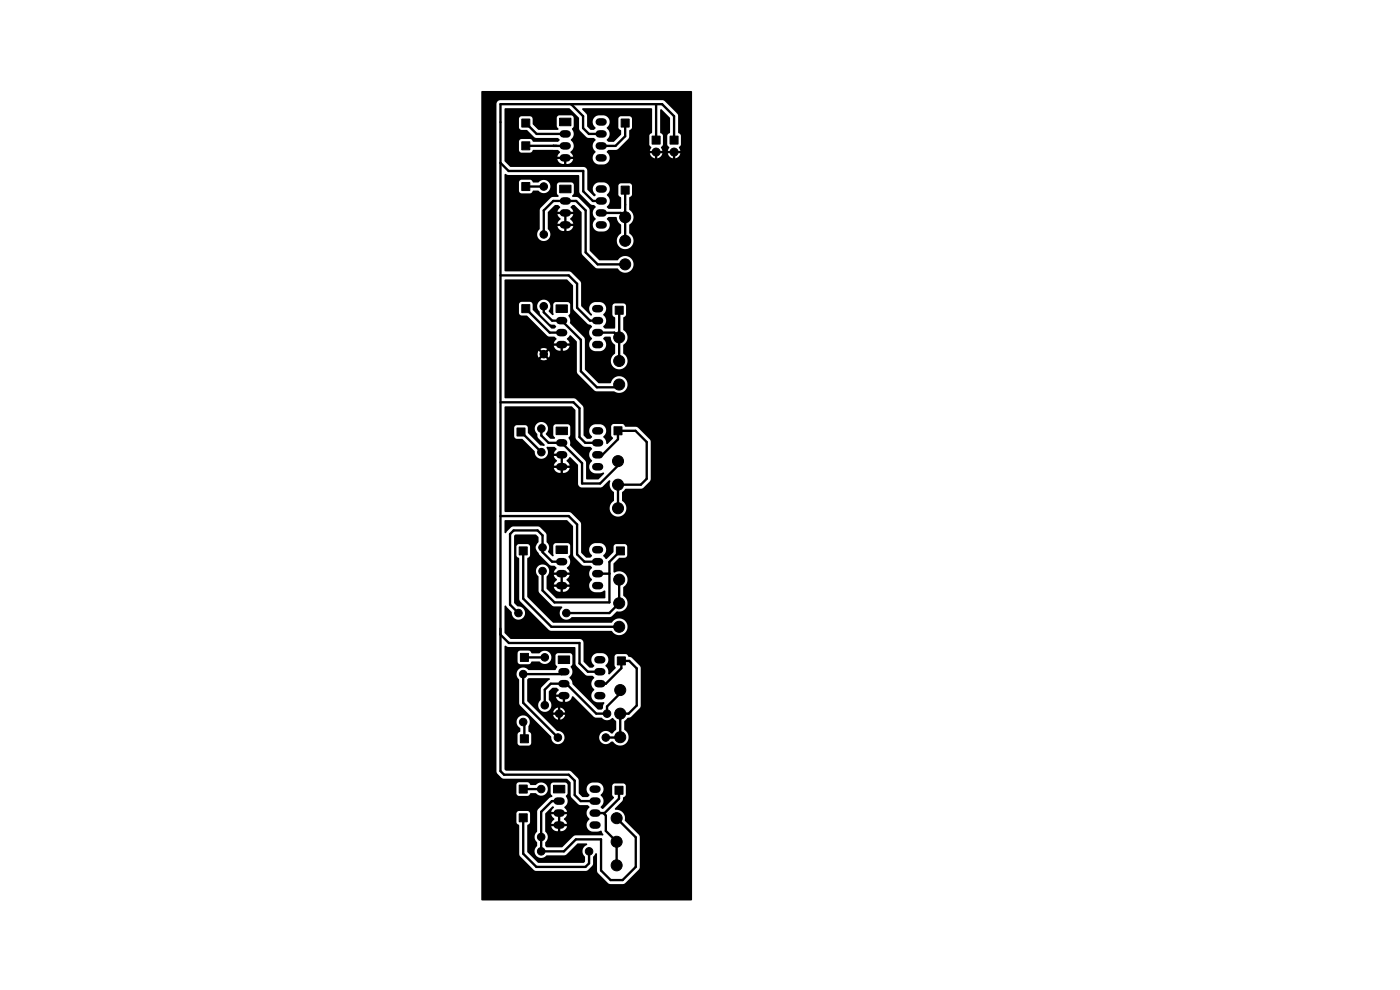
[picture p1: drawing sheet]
<svg xmlns="http://www.w3.org/2000/svg" width="297mm" height="210mm" viewBox="0 0 297 210" stroke-linecap="round" stroke-linejoin="round" font-family="sans-serif">
<g fill="#000" stroke="#000" stroke-width=".21">
<path d="M110.7 25.3h1.7v1.7h-1.7zM110.7 30.1h1.7v1.7h-1.7zM118.7 25.1h2.4v1.6h-2.4zM131.8 25.3h1.7v1.7h-1.7zM138.3 28.9h1.7v1.7h-1.7zM142.2 28.9h1.7v1.7h-1.7zM110.7 38.7h1.7v1.7h-1.7zM118.7 39.3h2.4v1.6h-2.4zM131.8 39.5h1.7v1.7h-1.7zM110.7 64.6h1.7v1.7h-1.7zM118 64.7h2.4v1.6h-2.4zM130.5 65h1.7v1.7h-1.7z"/>
<path d="M109.7 90.8h1.7v1.7h-1.7zM118 90.6h2.4v1.6h-2.4zM130.3 90.5h1.7v1.7h-1.7zM110.1 116h1.7v1.7h-1.7zM118 115.8h2.4v1.6h-2.4zM130.8 116h1.7v1.7h-1.7zM110.4 155.9h1.7v1.7h-1.7zM110.4 138.6h1.7v1.7h-1.7zM118.4 139.2h2.4v1.6h-2.4zM131 139.3h1.7v1.7h-1.7zM110.1 166.5h1.7v1.7h-1.7zM110.1 172.6h1.7v1.7h-1.7z"/>
<path d="M117.4 166.6h2.4v1.6h-2.4zM130.5 166.8h1.7v1.7h-1.7z"/>
<circle cx="115.4" cy="39.6" r=".8"/>
<circle cx="139.2" cy="32.3" r=".85"/>
<circle cx="143" cy="32.3" r=".85"/>
<circle cx="115.4" cy="49.7" r=".8"/>
<circle cx="132.6" cy="46.1" r="1.17"/>
<circle cx="132.6" cy="51.1" r="1.17"/>
<circle cx="132.6" cy="56.1" r="1.17"/>
<circle cx="115.4" cy="75.1" r=".8"/>
<circle cx="115.4" cy="65" r=".8"/>
<circle cx="131.4" cy="71.6" r="1.17"/>
<circle cx="131.4" cy="76.6" r="1.17"/>
<circle cx="114.8" cy="90.9" r=".8"/>
<circle cx="114.8" cy="95.9" r=".8"/>
<circle cx="131.1" cy="97.8" r="1.17"/>
<circle cx="131.4" cy="81.6" r="1.17"/>
<circle cx="115.1" cy="116.1" r=".8"/>
<circle cx="131.1" cy="107.8" r="1.17"/>
<circle cx="131.1" cy="102.8" r="1.17"/>
<circle cx="110" cy="130" r=".8"/>
<circle cx="115.1" cy="121.1" r=".8"/>
<circle cx="115.6" cy="139.4" r=".8"/>
<circle cx="120.1" cy="130" r=".8"/>
<circle cx="131.4" cy="123" r="1.17"/>
<circle cx="131.4" cy="133" r="1.17"/>
<circle cx="131.4" cy="128" r="1.17"/>
<circle cx="111" cy="153.2" r=".8"/>
<circle cx="111" cy="143" r=".8"/>
<circle cx="115.6" cy="149.6" r=".8"/>
<circle cx="118.4" cy="156.5" r=".8"/>
<circle cx="118.6" cy="151.4" r=".8"/>
<circle cx="128.5" cy="156.5" r=".8"/>
<circle cx="128.8" cy="151.4" r=".8"/>
<circle cx="131.6" cy="146.4" r="1.17"/>
<circle cx="131.6" cy="156.4" r="1.17"/>
<circle cx="131.6" cy="151.4" r="1.17"/>
<circle cx="114.8" cy="177.5" r=".8"/>
<circle cx="114.8" cy="167.4" r=".8"/>
<circle cx="130.8" cy="178.6" r="1.17"/>
<circle cx="130.8" cy="173.6" r="1.17"/>
<circle cx="114.8" cy="180.6" r=".8"/>
<circle cx="125" cy="180.6" r=".8"/>
<circle cx="130.8" cy="183.6" r="1.17"/>
</g>
<g fill="none" stroke="#000" stroke-width="1.6">
<path d="M119.5 28.4h.8M119.5 30.9h.8M119.5 33.5h.8M127.1 28.4h.8M127.1 30.9h.8M127.1 33.5h.8M127.1 25.9h.8M119.5 42.6h.8M119.5 45.2h.8M119.5 47.7h.8M127.2 42.6h.8M127.2 45.2h.8"/>
<path d="M127.2 47.7h.8M127.2 40.1h.8M118.8 68h.8M118.8 70.6h.8M118.8 73.1h.8M126.4 68h.8M126.4 70.6h.8M126.4 73.1h.8M126.4 65.5h.8M118.8 93.9h.8M118.8 96.5h.8M118.8 99h.8"/>
<path d="M126.4 93.9h.8M126.4 96.5h.8M126.4 99h.8M126.4 91.4h.8M118.8 119.2h.8M126.4 119.2h.8M126.4 116.6h.8M118.8 121.7h.8M118.8 124.2h.8M126.4 121.7h.8M126.4 124.2h.8M126.9 140h.8"/>
<path d="M119.2 142.5h.8M119.2 145h.8M119.2 147.6h.8M126.9 142.5h.8M126.9 145h.8M126.9 147.6h.8M118.2 169.9h.8M118.2 172.5h.8M118.2 175h.8M125.8 169.9h.8M125.8 172.5h.8M125.8 175h.8"/>
<path d="M125.8 167.4h.8"/>
</g>
<g fill="none" stroke="#000" stroke-width=".5">
<path d="M106.2 34.5l1.7 1.8h15.8v4.3l2.1 2h1.8M111.5 30.9h6.6M111.5 39.6h3.9M111.5 26.1l2.3 2.3h6.1M117.4 30.9h2.5M121.2 22.1l2.5 2.5v2.6l1.2 1.2h2.6M132.6 26.1v2.8l-2 2h-3.1M139.2 22.1v7.6M143 29.7v-5.1l-2.5-2.5h-34.3v141.5l.7 .7h13.7l1.3 1.3v3.1l1.3 1.2h3M106.2 58.4h14.4l1.8 1.8v5.1l2.8 2.7h1.6M115.4 49.7v-5.1l2-2h4.8l2 2v8.9l2.6 2.6h5.8M127.6 45.2h4.1l.9 .9"/>
<path d="M132.6 40.3v10.8M111.5 65.5l5.1 5.1h2.6M115.4 65v1.2l1.7 1.8h2.1l4 4.1v6.7l3.4 3.4h4.5M126.8 70.6h3.5l1.1 1M131.4 65.8v10.8M106.2 85.3h15.5l1.2 1.3v6.1l1.3 1.2h2.6M110.5 91.6l4.3 4.3M114.8 90.9v1.5l1.6 1.5h2.8l4.3 4.3v4.4h3.8l3.8-3.8v-1M126.8 96.5h1l3.3-3.3v-1.8h3.7l2.4 2.4v7.8l-1.3 1.2h-4.8v5M106.2 109.5h14.4l1.8 1.8v6.3l1.6 1.6h2.8M111 116.9v10.1l6 6h14.4M114.5 116.1h.6"/>
<path d="M119.2 119.2h-2.1l-2-2.1v-3.5l-1.1-1.1h-5l-.8 .8v15l1.8 1.7M131.6 116.9l-2.3 2.3v8.6h-11.7l-2.5-2.6v-4.1M106.2 134.6l1.7 1.8h15v4.3l1.8 1.8h2.6M111.3 139.5h4.3M115.6 139.4v.1M126.8 121.7h2.5M131.4 123v5l-2.1 2h-9.2M111 153.2l.2 .2v3.3M119.6 142.5l-.5 .5h-8.1v6.1l7.4 7.4M127.3 145h1.2l3.3-3.3v-1.5h1.7l1.6 1.6v7.9l-1.7 1.7h-1.8v5l-3.1 .1M131.6 146.4v.7l-2.8 2.8v1.5h-2.3l-6.4-6.4h-3.3l-1.2 1.3v3.3M111 173.5v7.6l2.8 2.8h10.4l.8-.8v-2.5"/>
<path d="M111 167.4h3.8M118.6 169.9h-1.5l-2.3 2.3v8.4h4.8l2.6-2.5h5.3v6.6l2 2h2.6l2.8-2.8v-6.3l-4.1-4M128 172.5l.5 .5v3.3l2.3 2.3v5M131.3 167.6v1.8l-3 3.1h-2.1"/>
</g>
<path d="M102.2 19.3h44.4l.2 .2v171.4l-.2 .1h-44.4l-.1-.2v-24.3h7.4l.1 1.9 .4 .4h2l.5-.5 1.1-.1a1.44 1.44 0 0 0 2.1 .3 1.44 1.44 0 0 0 0-2.2 1.44 1.44 0 0 0-2.1 .2h-1.1l-.2-.4-.4-.2-1.9 .1-.3 .1-.2 .4h-7.4v-144.5h3.2v141.7l.2 .4 .9 .9 .5 .2h13.4l.8 .8v2.7l.2 .5 1.5 1.5 1.9 .1 .3 .5a1.52 1.52 0 0 0 .1 2.4 1.48 1.48 0 0 0-.6 1.6 1.48 1.48 0 0 0 1.2 1.1h1l.7-.2a.53 .53 0 0 1 .5 .6l.1 .3-.2 .1h-5.9l-2.7 2.5h-3.3l-.2-.2v-.7a1.6 1.6 0 0 0 0-2.5v-3.7l1.4-1.5a.23 .23 0 0 1 .4 .1 .23 .23 0 0 1-.1 .3l-.5 .7h1.4v.5h-1.4l.7 1-.7 1.1h1.4v.5h-1.4a1.31 1.31 0 0 0 1.5 1v-1h.5v1h.2a1.3 1.3 0 0 0 1.2-1h-1.4v-.5h1.4l-.7-1 .7-1.1h-1.4v-.5h1.4l-.6-.8 .1-.3a1.4 1.4 0 0 0 .3-2.1v-.2l.3-.4v-1.8l-.2-.4-.3-.2h-2.5l-.4 .2-.2 .4v1.6l.3 .5a.21 .21 0 0 1 .1 .2 .21 .21 0 0 1-.2 .2l-.5 .2-2.4 2.5-.1 4.5a1.6 1.6 0 0 0 0 2.5l-.1 .7a1.44 1.44 0 0 0 0 2.1 1.44 1.44 0 0 0 2.1-.2h3.9l2.6-2.5h1.9a.2 .2 0 0 1 .2 .2 .2 .2 0 0 1-.2 .2 1.5 1.5 0 0 0-.3 2.5v1l-.3 .2h-9.7l-2.3-2.3v-5.6l.6-.6v-2.2l-.5-.3h-1.8l-.5 .3v2.2l.5 .6 .1 6.3 3 3.2 .5 .1h10.8l1.2-1.2 .1-1.8 .7-.7 .2 .2 .1 3.9 2.2 2.3 .5 .1 3-.1 3.2-3.3v-6.7l-3.1-3.3a1.97 1.97 0 0 0-2.1-2.4v-.2l1.6-1.8a.88 .88 0 0 1 .6-.9l.1-2-.2-.4-.4-.2-2 .1-.3 .5v1.7l.4 .7-2.3 2.4h-.3l-.3-.5a1.52 1.52 0 0 0 0-2.4 1.48 1.48 0 0 0 .6-1.6 1.48 1.48 0 0 0-1.3-1.1h-1.2a1.48 1.48 0 0 0-1 1.2 1.48 1.48 0 0 0 .6 1.5l-.4 .4h-1.1l-.8-.7-.1-3-1.8-1.9h-13.5l-.3-.2-.1-10.1h2.6l.2 .6 .6 .7v.7l-.4 .2-.2 .4v1.9l.4 .5h1.9l.5-.3 .1-2.2-.6-.5v-1.1a1.42 1.42 0 0 0-.6-2.2 1.42 1.42 0 0 0-1.9 1.3h-2.6v-14.6h2.8v1.9l.4 .4h2.1l.5-.6h1.6a1.44 1.44 0 0 0 2.1 .2 1.44 1.44 0 0 0 0-2.1 1.44 1.44 0 0 0-2.1 .2h-1.6l-.3-.4-.4-.2h-1.9l-.2 .2-.2 .4h-2.8v-1.4l.3-.2 .6 .2 14.1 .1 .2 3.8 2.1 2.1 1.3 .1 .4 .3a.55 .55 0 0 1-.3 .7 1.57 1.57 0 0 0 .4 2 1.48 1.48 0 0 0-.6 1.6 1.48 1.48 0 0 0 1.2 1.1l1.4-.1a.41 .41 0 0 1-.1 .7l-.1 .7-.2 .2h-.9l-5.3-5.3-.2-.7-.4-.6a.55 .55 0 0 1 .3-.7 1.4 1.4 0 0 0-.1-1.6v-.3l.3-.5v-1.7l-.1-.4-.4-.1h-2.5l-.4 .1-.2 .3v1.9l.4 .5-.4 .7h-5.7a1.44 1.44 0 0 0-2.2 0 1.44 1.44 0 0 0 .2 2.1l.1 5.3 6.7 6.8a1.43 1.43 0 0 0 1.5 1.5 1.43 1.43 0 0 0 1.4-1.5 1.43 1.43 0 0 0-1.7-1.3l-3.9-3.9h4.1v.5h-1l.1 .2 .4 .6 .6 .3v-1h.5v1l.6-.3 .3-.6 .1-.2h-1v-.5h1l-.3-.6-.7-.4v1h-.5v-1l-.8 .4-.3 .6h-3.1l-2.4-2.4v-4.5l.2-.3h4.6a.3 .3 0 0 1 0 .3 .3 .3 0 0 1-.3 .2l-1.5 1.7-.1 2.4a1.43 1.43 0 0 0-.1 2.1 1.43 1.43 0 0 0 2.1-.1 1.43 1.43 0 0 0-.3-2.1v-1.7l.8-.8h.9l.4 .4-.5 1h1.3v.5l-1.3 .1a1.31 1.31 0 0 0 1.4 1v-1h.5v1h.2a1.95 1.95 0 0 0 1.4-1.2l4.4 4.3 .5 .2 1.3 .1a1.51 1.51 0 0 0 2.3 0l.7 .8v1.7l-.7 .7a.49 .49 0 0 1-.7-.2 1.42 1.42 0 0 0-2 .4 1.42 1.42 0 0 0 .5 2 1.42 1.42 0 0 0 1.9-.4h.3a1.82 1.82 0 0 0 2.9 .2 1.82 1.82 0 0 0-.5-2.8v-1.7l.7-.7 .8-.3 1.8-1.8 .2-.5v-8.2l-2.1-2.1a.65 .65 0 0 1-.7-.5l-.4-.2h-1.8l-.4 .2-.1 .4v1.8l.2 .6-1.3 1.4-.3-.1 .1-.4a1.77 1.77 0 0 0-.7-1.4 1.48 1.48 0 0 0 .6-1.5 1.48 1.48 0 0 0-1.2-1.1h-1.3a1.48 1.48 0 0 0-1 1.2 1.48 1.48 0 0 0 .6 1.4l-.4 .4h-.6l-1.3-1.3v-4l-.2-.4-.4-.3-14.9-.1-1.3-1.2v-5.7a.3 .3 0 0 1 .4-.1 .3 .3 0 0 1 .1 .3l1.1 1.1a1.43 1.43 0 0 0 1.4 1.5 1.43 1.43 0 0 0 1.4-1.5 1.43 1.43 0 0 0-1.7-1.3l-.6-.8v-11.8h.4l.1 1.9 .5 .6 .1 8.9 6.2 6.2 .5 .2h12.9a1.8 1.8 0 0 0 2.7 .5 1.8 1.8 0 0 0-.1-2.8 1.8 1.8 0 0 0-2.7 .6h-12.4l-5.4-5.4-.1-8.2 .6-.6v-2l-.4-.5h-1.9l-.4 .2-.2 .4h-.4v-2.4l.3-.2h4.3l.5 .5v1.1a1.43 1.43 0 0 0 .1 2.4l2.3 2.4 1 .2 .5 .4-.6 1h1.3v.5h-1.3l.7 1.1-.7 1h1.3v.5h-1.3a1.31 1.31 0 0 0 1.4 1v-1h.5v1h.3a1.3 1.3 0 0 0 1.1-1h-1.3v-.5h1.3l-.6-1 .6-1.1h-1.3v-.5h1.3l-.5-1a1.56 1.56 0 0 0 .3-2.3l.3-.5 .1-1.8-.2-.4-.3-.2h-2.6l-.4 .2-.1 .4 .1 2-.2 .2-1-1a1.57 1.57 0 0 0-.3-2.1l-.1-1.7-1.6-1.5h-5.4l-.5 .2-1 1.2h-.3l-.1-2.7 .2-.1h13.1l1.3 1.3 .1 6.4 1.9 1.9 1.6 .1a.43 .43 0 0 1 .3 .6 1.49 1.49 0 0 0 .1 2.4 1.48 1.48 0 0 0-.6 1.5 1.48 1.48 0 0 0 1.3 1.1h1.2l.8-.3 .1 1.5-.2 .1h-10.2l-2-2v-2.6a1.43 1.43 0 0 0 .1-2.1 1.43 1.43 0 0 0-2.2 .1 1.43 1.43 0 0 0 .3 2.1v2.9l.2 .5 2.8 2.7 2 .2a.49 .49 0 0 1-.3 .7 1.44 1.44 0 0 0 .5 1.9 1.44 1.44 0 0 0 2-.4h8l.4-.2 1-1a1.85 1.85 0 0 0 2.2-1.1 1.85 1.85 0 0 0-.8-2.3v-1.8a1.82 1.82 0 0 0 .6-2.5 1.82 1.82 0 0 0-2.5-.5l-.2-.2 .1-1.8 1.2-1.2h1.2l.4-.3v-2.3l-.5-.3-2 .1-.3 .4-.1 1.2-1.4 1.4a.55 .55 0 0 1-.6-.4l-.1-.3a1.43 1.43 0 0 0 .5-1.5 1.43 1.43 0 0 0-1.2-1.1h-1.2a1.48 1.48 0 0 0-1.1 1.2 1.48 1.48 0 0 0 .6 1.5l-.4 .4h-.9l-1-1.1-.1-6.2-2.1-2.3-14-.2-.1-22.2 .2-.1h14.1l.8 .8 .1 6.1 1.6 1.6 1.4 .1a.43 .43 0 0 1 .4 .6 1.49 1.49 0 0 0 0 2.3 1.48 1.48 0 0 0-.6 1.6 1.48 1.48 0 0 0 1.3 1.1h1l.7-.2 .2 .3-1.3 1.2-2.5-.1-.2-3.8-3.3-3.3v-.9l-.3-.7 .4-.7v-1.6l-.2-.4-.4-.2h-2.5l-.4 .2-.1 .4v1.6l.2 .5a.21 .21 0 0 1 .2 .2 .21 .21 0 0 1-.2 .2h-.9l-.9-1.1a1.44 1.44 0 0 0 0-2.1 1.44 1.44 0 0 0-2.1 .1 1.44 1.44 0 0 0 .3 2.1l.1 .7 1.4 1.5v.3l-.9-.1-2.6-2.6v-1.3l-.3-.3-2.2-.1-.4 .4v1.9l.1 .4 .4 .2h1.2l2.6 2.6a1.44 1.44 0 0 0 1.9 1.5 1.44 1.44 0 0 0 .6-2.3l.2-.1h1.5a.48 .48 0 0 1 .4 .6l-.5 .8h1.4v.5h-1.4l.7 1-.7 1.1h1.4v.5h-1.4a1.31 1.31 0 0 0 1.4 1v-1h.5v1h.3a1.3 1.3 0 0 0 1.2-1h-1.4v-.5h1.4l-.7-1 .8-.8 1.6 1.6v4l.2 .5 .4 .3h4.4l1.5-1.5 .4 .1a2.14 2.14 0 0 0 .8 2.5l-.1 1.7a1.8 1.8 0 0 0-.4 2.8 1.8 1.8 0 0 0 2.8-.1 1.8 1.8 0 0 0-.6-2.7v-1.8l.7-.7 3.5-.1 1.8-1.6v-8.5l-2.8-2.9-2.5-.1-.6-.5-1.9-.1-.4 .2-.1 .4v1.9l.3 .6-1.1 1.1-.2 .1-.1-.2a1.77 1.77 0 0 0-.6-1.3 1.48 1.48 0 0 0 .6-1.6 1.48 1.48 0 0 0-1.3-1.1h-1.2a1.48 1.48 0 0 0-1.1 1.2 1.48 1.48 0 0 0 .6 1.5l-.4 .4h-.6l-.8-.8v-5.9l-1.7-1.8-15-.2-.1-9.3h7l.3 .8 .7-.7 .3 .3-.7 .7 .8 .2 .7-.2-.7-.7 .4-.3 .6 .7a1.28 1.28 0 0 0 0-1.5l-.6 .7-.4-.4 .7-.6-.7-.3-.8 .3 .7 .6-.3 .4-.7-.7-.3 .7h-7v-10.5h3.1v1.8l.2 .4 .4 .1h1.1l4.3 4.3 .4 .2h1.1a.48 .48 0 0 1 .4 .7l-.5 .7h1.3v.5l-1.3 .1a1.31 1.31 0 0 0 1.4 1v-1h.5v1h.3a1.3 1.3 0 0 0 1.1-1.1h-1.3v-.5h1.3l-.5-.9 .7-.8 1.4 1.4v6.3l.2 .5 3.6 3.6 4.1 .1a1.8 1.8 0 0 0 2.6-.6 1.8 1.8 0 0 0-1.1-2.6 1.8 1.8 0 0 0-2.3 1.5h-2.5l-2.9-2.8-.1-6.7-3.1-3.4a1.78 1.78 0 0 0-.3-1.5l.3-.5 .1-1.8-.2-.4-.3-.1h-2.6l-.4 .1-.1 .4v2.2h-.3l-.7-.8a1.44 1.44 0 0 0-.2-2.1 1.44 1.44 0 0 0-2 .2 1.44 1.44 0 0 0 .3 2.1l.2 .6 1.9 1.9 1 .2 .4 .3-.1 .2-.3 .3-.7-.1-3.8-3.8-.1-1.3-.3-.4-2.2-.1-.2 .2-.2 .4h-3.1l.1-5.3h13.2l1.3 1.3 .1 5.1 2.9 3 .9 .4a.55 .55 0 0 1-.3 .7 1.57 1.57 0 0 0 .4 2 1.48 1.48 0 0 0-.6 1.6 1.48 1.48 0 0 0 1.3 1.1h1.2a1.47 1.47 0 0 0 1.1-1.2 1.47 1.47 0 0 0-.6-1.5l.4-.4h1l.2 .2a2.26 2.26 0 0 0 .9 1.6v1.8a1.8 1.8 0 0 0-.4 2.7 1.8 1.8 0 0 0 2.7-.1 1.8 1.8 0 0 0-.6-2.7v-1.7a1.97 1.97 0 0 0 0-3.3v-2.5l.4-.3 .2-.4v-1.9l-.2-.3-.3-.1h-1.8l-.5 .3-.1 2 .2 .4 .4 .3v2.2l-2.1 .1a.43 .43 0 0 1-.4-.6 1.49 1.49 0 0 0 0-2.3 1.48 1.48 0 0 0 .6-1.6 1.48 1.48 0 0 0-1.3-1.1h-1.2a1.48 1.48 0 0 0-1.1 1.2 1.48 1.48 0 0 0 .6 1.4l-.1 .2h-.2l-2-2-.1-5-2.1-2.2-14-.2-.1-7.8h6.9l.1 .3a1.43 1.43 0 0 0 2.1 .9 1.43 1.43 0 0 0 .1-2.4v-3.5l1.6-1.5h.6l.4 .4-.5 1h1.3v.5h-1.3l.6 1-.6 1.1h1.3v.5h-1.3a1.31 1.31 0 0 0 1.4 1v-1h.5v1h.2a1.3 1.3 0 0 0 1.2-1h-1.3v-.5h1.3l-.7-1.1 .7-1h-1.3v-.5h1.3l-.2-.4a.54 .54 0 0 1-.3-.8 .54 .54 0 0 1 .8-.2l1.5 1.6v8.5l.2 .5 2.9 2.8 4.5 .1a1.8 1.8 0 0 0 2.8 .4 1.8 1.8 0 0 0-.1-2.8 1.8 1.8 0 0 0-2.7 .6h-3.9l-2-2v-8.8l-2.3-2.4-1.4-.3v-.2l.3-.5v-1.8l-.1-.3-.3-.2h-2.6l-.4 .2-.2 .3v1.7l.4 .6v.2l-1.5 .2-2.4 2.3-.1 4.3-.4 .6-.2 .6h-6.9v-11h3.1v1.9l.4 .4h2.1l.5-.6h1.1a1.42 1.42 0 0 0 2.1 .1 1.42 1.42 0 0 0-.1-2.1 1.42 1.42 0 0 0-2.1 .3h-1l-.3-.4-.4-.2h-1.9l-.2 .2-.2 .4h-3.1v-1.7l.3-.1 .5 .2h15l.2 3.9 2.2 2.3 .8 .2 .4 .5a1.52 1.52 0 0 0 0 2.4 1.48 1.48 0 0 0-.6 1.6 1.48 1.48 0 0 0 1.2 1.1h1.3a1.48 1.48 0 0 0 1-1.2 1.48 1.48 0 0 0-.6-1.5l.5-.4h1.5l.2 .2a2.5 2.5 0 0 0 .9 1.5v1.8a1.8 1.8 0 0 0-.5 2.8 1.8 1.8 0 0 0 2.8-.2 1.8 1.8 0 0 0-.6-2.7v-1.7a1.97 1.97 0 0 0 0-3.3v-2.4l.4-.4 .2-.4v-1.9l-.2-.2-.4-.2h-1.9l-.4 .4v2l.6 .7v2.2l-2.6 .1a.43 .43 0 0 1-.4-.6 1.49 1.49 0 0 0-.1-2.3 1.48 1.48 0 0 0 .6-1.6 1.48 1.48 0 0 0-1.2-1.1h-1.3a1.48 1.48 0 0 0-1 1.2 1.48 1.48 0 0 0 .6 1.4l-.2 .3h-.2l-1.4-1.4v-4l-.2-.5-.4-.2-15.8-.1-1.2-1.3v-8.9h3.1v1.8l.2 .4 .4 .2h1.1l1.8 1.6 4.7 .1 .4 .3v.2l-.4 .3h-5.1l-.6-.6h-2.1l-.2 .2-.2 .3v1.8l.3 .5 2.2 .1 .6-.6h5.1a.48 .48 0 0 1 .4 .6l-.5 .8h1.4v.5l-1.4 .1a1.31 1.31 0 0 0 1.5 1v-1h.5v1h.2a1.3 1.3 0 0 0 1.2-1.1h-1.4v-.5h1.4l-.6-1a1.53 1.53 0 0 0 .1-2.5 1.64 1.64 0 0 0 .2-2.4l.4-.5v-1.8l-.2-.4-.2-.1h-2.6l-.4 .1-.2 .4v1.7l.4 .6-.1 .2-4.1 .1-1.3-1.3v-1.2l-.4-.4h-2.1l-.2 .1-.2 .4h-3.1v-2.1l.2-.2 13.6 .1 2 2v2.3l.2 .4 1.5 1.5 1.5 .1 .3 .5a1.52 1.52 0 0 0 .1 2.4 1.48 1.48 0 0 0-.6 1.6 1.48 1.48 0 0 0 1.2 1.1h1.3a1.48 1.48 0 0 0 1-1.2 1.48 1.48 0 0 0-.6-1.5l.4-.4 1.9-.1 2.3-2.3 .2-.4v-1.3l.6-.6v-1.9l-.2-.4-.4-.1h-1.8l-.4 .1-.1 .4v1.8l.1 .4 .5 .3v.9l-1.6 1.5h-1.1l-.4-.5a1.52 1.52 0 0 0 0-2.5 1.48 1.48 0 0 0 .6-1.5 1.48 1.48 0 0 0-1.3-1.1h-1.2a1.48 1.48 0 0 0-1 1.2 1.48 1.48 0 0 0 .6 1.4l-.4 .4-.6 .1-.8-.7-.1-2.5-.9-1.1v-.3h14.6l.1 .1v5l-.5 .6-.1 1.9 .5 .6-.3 .8h.9v.5h-.9a1.35 1.35 0 0 0 1 1.1v-.9h.5v.9l.7-.3 .4-.8h-.9v-.5h.9l-.3-.8 .4-.6v-1.9l-.6-.6v-4.7l.2-.2 1.9 1.8 .1 3.1-.6 .6v1.9l.4 .6-.3 .8h.9v.5h-.9l.4 .8 .7 .3v-.9h.5v.9a1.35 1.35 0 0 0 1-1.1h-.9v-.5h.9l-.3-.8 .5-.6-.1-1.9-.5-.6-.1-3.7-3.1-3.1-34.6-.1-.5 .2-.3 .6h-3.2zM119.7 45.5h.5v1.9h-.5zM118.9 96.8h.5v1.9h-.5zM118.9 122h.5v1.9h-.5zM118.4 172.8h.5v1.9h-.5z" fill="#000"/>
</svg>
